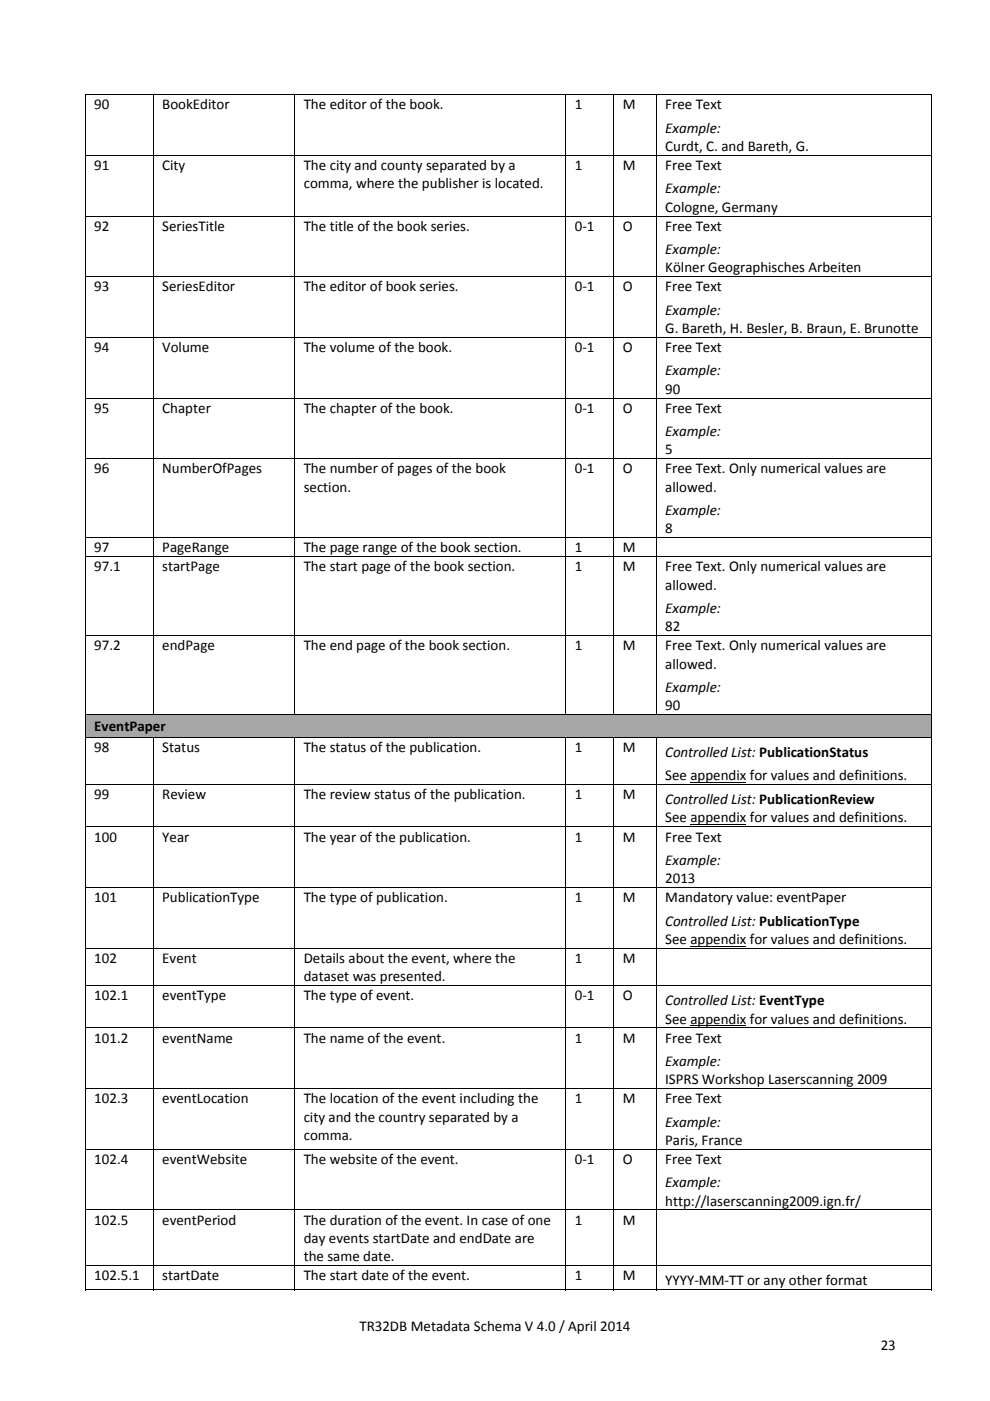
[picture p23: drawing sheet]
<svg xmlns="http://www.w3.org/2000/svg" width="210mm" height="297mm" viewBox="0 0 210 297" stroke-linecap="round" stroke-linejoin="round" font-family="sans-serif">
<defs><g id="words">
<g font-size="3.2">
<text x="20" y="23.2">90</text>
<text x="34.4" y="23.2">BookEditor</text>
<text x="64.4" y="23.2">The editor of the book.</text>
<text x="121.9" y="23.2">1</text>
<text x="132.1" y="23.2">M</text>
<text x="141.1" y="23.2">Free Text</text>
<text x="141.1" y="28.1">Example:</text>
<text x="141.1" y="32">Curdt, C. and Bareth, G.</text>
<text x="20" y="36.1">91</text>
<text x="34.4" y="36.1">City</text>
<text x="64.4" y="36.1">The city and county separated by a</text>
<text x="64.4" y="39.9">comma, where the publisher is located.</text>
<text x="121.9" y="36.1">1</text>
<text x="132.1" y="36.1">M</text>
<text x="141.1" y="36.1">Free Text</text>
<text x="141.1" y="41">Example:</text>
<text x="141.1" y="44.9">Cologne, Germany</text>
<text x="20" y="48.9">92</text>
<text x="34.4" y="48.9">SeriesTitle</text>
<text x="64.4" y="48.9">The title of the book series.</text>
<text x="121.9" y="48.9">0‐1</text>
<text x="132.1" y="48.9">O</text>
<text x="141.1" y="48.9">Free Text</text>
<text x="141.1" y="53.9">Example:</text>
<text x="141.1" y="57.7">Kölner Geographisches Arbeiten</text>
<text x="20" y="61.8">93</text>
<text x="34.4" y="61.8">SeriesEditor</text>
<text x="64.4" y="61.8">The editor of book series.</text>
<text x="121.9" y="61.8">0‐1</text>
<text x="132.1" y="61.8">O</text>
<text x="141.1" y="61.8">Free Text</text>
<text x="141.1" y="66.7">Example:</text>
<text x="141.1" y="70.6">G. Bareth, H. Besler, B. Braun, E. Brunotte</text>
<text x="20" y="74.7">94</text>
<text x="34.4" y="74.7">Volume</text>
<text x="64.4" y="74.7">The volume of the book.</text>
<text x="121.9" y="74.7">0‐1</text>
<text x="132.1" y="74.7">O</text>
<text x="141.1" y="74.7">Free Text</text>
<text x="141.1" y="79.6">Example:</text>
<text x="141.1" y="83.5">90</text>
<text x="20" y="87.5">95</text>
<text x="34.4" y="87.5">Chapter</text>
<text x="64.4" y="87.5">The chapter of the book.</text>
<text x="121.9" y="87.5">0‐1</text>
<text x="132.1" y="87.5">O</text>
<text x="141.1" y="87.5">Free Text</text>
<text x="141.1" y="92.5">Example:</text>
<text x="20" y="100.4">96</text>
<text x="34.4" y="100.4">NumberOfPages</text>
<text x="64.4" y="100.4">The number of pages of the book</text>
<text x="121.9" y="100.4">0‐1</text>
<text x="132.1" y="100.4">O</text>
<text x="141.1" y="96.3">5</text>
<text x="141.1" y="100.4">Free Text. Only numerical values are</text>
<text x="64.4" y="104.2">section.</text>
<text x="141.1" y="104.2">allowed.</text>
<text x="141.1" y="109.2">Example:</text>
<text x="141.1" y="113.1">8</text>
<text x="20" y="117.1">97</text>
<text x="34.4" y="117.1">PageRange</text>
<text x="64.4" y="117.1">The page range of the book section.</text>
<text x="121.9" y="117.1">1</text>
<text x="132.1" y="117.1">M</text>
<text x="20" y="121.2">97.1</text>
<text x="34.4" y="121.2">startPage</text>
<text x="64.4" y="121.2">The start page of the book section.</text>
<text x="121.9" y="121.2">1</text>
<text x="132.1" y="121.2">M</text>
<text x="141.1" y="121.2">Free Text. Only numerical values are</text>
<text x="141.1" y="125.1">allowed.</text>
<text x="141.1" y="130">Example:</text>
<text x="20" y="137.9">97.2</text>
<text x="34.4" y="137.9">endPage</text>
<text x="64.4" y="137.9">The end page of the book section.</text>
<text x="121.9" y="137.9">1</text>
<text x="132.1" y="137.9">M</text>
<text x="141.1" y="137.9">Free Text. Only numerical values are</text>
<text x="141.1" y="133.9">82</text>
<text x="141.1" y="141.8">allowed.</text>
<text x="141.1" y="146.7">Example:</text>
<text x="20" y="155">EventPaper</text>
<text x="141.1" y="150.6">90</text>
<text x="20" y="159.4">98</text>
<text x="34.4" y="159.4">Status</text>
<text x="64.4" y="159.4">The status of the publication.</text>
<text x="121.9" y="159.4">1</text>
<text x="132.1" y="159.4">M</text>
<text x="141.1" y="160.5">Controlled List: PublicationStatus</text>
<text x="141.1" y="165.4">See appendix for values and definitions.</text>
<text x="20" y="169.4">99</text>
<text x="34.4" y="169.4">Review</text>
<text x="64.4" y="169.4">The review status of the publication.</text>
<text x="121.9" y="169.4">1</text>
<text x="132.1" y="169.4">M</text>
<text x="141.1" y="170.5">Controlled List: PublicationReview</text>
<text x="20" y="178.4">100</text>
<text x="34.4" y="178.4">Year</text>
<text x="64.4" y="178.4">The year of the publication.</text>
<text x="121.9" y="178.4">1</text>
<text x="132.1" y="178.4">M</text>
<text x="141.1" y="178.4">Free Text</text>
<text x="141.1" y="174.4">See appendix for values and definitions.</text>
<text x="141.1" y="183.4">Example:</text>
<text x="20" y="191.3">101</text>
<text x="34.4" y="191.3">PublicationType</text>
<text x="64.4" y="191.3">The type of publication.</text>
<text x="121.9" y="191.3">1</text>
<text x="132.1" y="191.3">M</text>
<text x="141.1" y="191.3">Mandatory value: eventPaper</text>
<text x="141.1" y="187.2">2013</text>
<text x="141.1" y="196.2">Controlled List: PublicationType</text>
<text x="141.1" y="200.1">See appendix for values and definitions.</text>
<text x="20" y="204.2">102</text>
<text x="34.4" y="204.2">Event</text>
<text x="64.4" y="204.2">Details about the event, where the</text>
<text x="64.4" y="208">dataset was presented.</text>
<text x="121.9" y="204.2">1</text>
<text x="132.1" y="204.2">M</text>
<text x="20" y="212.1">102.1</text>
<text x="34.4" y="212.1">eventType</text>
<text x="64.4" y="212.1">The type of event.</text>
<text x="121.9" y="212.1">0‐1</text>
<text x="132.1" y="212.1">O</text>
<text x="141.1" y="213.1">Controlled List: EventType</text>
<text x="20" y="221.1">101.2</text>
<text x="34.4" y="221.1">eventName</text>
<text x="64.4" y="221.1">The name of the event.</text>
<text x="121.9" y="221.1">1</text>
<text x="132.1" y="221.1">M</text>
<text x="141.1" y="221.1">Free Text</text>
<text x="141.1" y="217">See appendix for values and definitions.</text>
<text x="141.1" y="226">Example:</text>
<text x="20" y="233.9">102.3</text>
<text x="34.4" y="233.9">eventLocation</text>
<text x="64.4" y="233.9">The location of the event including the</text>
<text x="121.9" y="233.9">1</text>
<text x="132.1" y="233.9">M</text>
<text x="141.1" y="233.9">Free Text</text>
<text x="141.1" y="229.9">ISPRS Workshop Laserscanning 2009</text>
<text x="64.4" y="237.8">city and the country separated by a</text>
<text x="141.1" y="238.9">Example:</text>
<text x="64.4" y="241.7">comma.</text>
<text x="141.1" y="242.7">Paris, France</text>
<text x="20" y="246.8">102.4</text>
<text x="34.4" y="246.8">eventWebsite</text>
<text x="64.4" y="246.8">The website of the event.</text>
<text x="121.9" y="246.8">0‐1</text>
<text x="132.1" y="246.8">O</text>
<text x="141.1" y="246.8">Free Text</text>
<text x="141.1" y="251.7">Example:</text>
<text x="141.1" y="255.6">http://laserscanning2009.ign.fr/</text>
<text x="20" y="259.7">102.5</text>
<text x="34.4" y="259.7">eventPeriod</text>
<text x="64.4" y="259.7">The duration of the event. In case of one</text>
<text x="64.4" y="263.5">day events startDate and endDate are</text>
<text x="121.9" y="259.7">1</text>
<text x="132.1" y="259.7">M</text>
<text x="64.4" y="267.4">the same date.</text>
<text x="20" y="271.5">102.5.1</text>
<text x="34.4" y="271.5">startDate</text>
<text x="64.4" y="271.5">The start date of the event.</text>
<text x="121.9" y="271.5">1</text>
<text x="132.1" y="271.5">M</text>
<text x="141.1" y="272.5">YYYY‐MM‐TT or any other format</text>
<text x="76.2" y="282.3">TR32DB Metadata Schema V 4.0 / April 2014</text>
<text x="186.8" y="286.2">23</text>
</g>
</g></defs>
<path d="M18 20h.2v.2h-.2zM197.5 20h.1v.2h-.1zM197.5 32.9h.1v.1h-.1zM197.5 45.7h.1v.2h-.1zM197.5 58.6h.1v.2h-.1zM197.5 71.5h.1v.1h-.1zM197.5 84.3h.1v.2h-.1zM197.5 97.2h.1v.1h-.1zM197.5 113.9h.1v.2h-.1zM197.5 118h.1v.1h-.1zM197.5 134.7h.1v.2h-.1z" fill="#000"/>
<g fill="none" stroke="#000" stroke-width=".21">
<path d="M18 20.1h179.5M18 33h179.5M18.1 20.2v12.7M18.1 33v12.7M32.5 20.2v12.7M32.5 33v12.7M62.5 20.2v12.7M62.5 33v12.7M120 20.2v12.7M120 33v12.7M130.2 20.2v12.7M130.2 33v12.7"/>
<path d="M139.2 20.2v12.7M139.2 33v12.7M197.5 20.2v12.7M197.5 33v12.7M18 58.7h179.5M18.1 45.9v12.7M18.1 58.8v12.7M32.5 45.9v12.7M32.5 58.8v12.7M62.5 45.9v12.7M62.5 58.8v12.7M120 45.9v12.7"/>
<path d="M120 58.8v12.7M130.2 45.9v12.7M130.2 58.8v12.7M139.2 45.9v12.7M139.2 58.8v12.7M197.5 45.8h-179.5M197.5 45.9v12.7M197.5 58.8v12.7M18 71.5h179.5M18.1 71.6v12.7M32.5 71.6v12.7M62.5 71.6v12.7"/>
<path d="M120 71.6v12.7M130.2 71.6v12.7M139.2 71.6v12.7M197.5 71.6v12.7M18 97.3h179.5M18.1 84.5v12.7M18.1 97.3v16.6M32.5 84.5v12.7M32.5 97.3v16.6M62.5 84.5v12.7M62.5 97.3v16.6M120 84.5v12.7"/>
<path d="M120 97.3v16.6M130.2 84.5v12.7M130.2 97.3v16.6M139.2 84.5v12.7M139.2 97.3v16.6M197.5 84.4h-179.5M197.5 84.5v12.7M197.5 97.3v16.6M18 118h179.5M18.1 114.1v3.9M18.1 118.1v16.6M32.5 114.1v3.9"/>
<path d="M32.5 118.1v16.6M62.5 114.1v3.9M62.5 118.1v16.6M120 114.1v3.9M120 118.1v16.6M130.2 114.1v3.9M130.2 118.1v16.6M139.2 114.1v3.9M139.2 118.1v16.6M197.5 114h-179.5M197.5 114.1v3.9M197.5 118.1v16.6"/>
<path d="M18.1 134.9v16.5M32.5 134.9v16.5M62.5 134.9v16.5M120 134.9v16.5M130.2 134.9v16.5M139.2 134.9v16.5M197.5 134.8h-179.5M197.5 134.9v16.5"/>
</g>
<g fill="#a6a6a6">
<path d="M18.2 151.6h179.2v4.6h-179.2z"/>
<path d="M20 151.6h175.6v4.6h-175.6z"/>
</g>
<g fill="none" stroke="#000" stroke-width=".21">
<path d="M18.1 151.6v4.6M18.1 156.4v9.8M32.5 156.4v9.8M62.5 156.4v9.8M120 156.4v9.8M130.2 156.4v9.8M139.2 156.4v9.8M197.5 151.5h-179.5M197.5 156.3h-179.5M197.5 151.6v4.6M197.5 156.4v9.8M18.1 166.4v8.8"/>
<path d="M18.1 175.4v12.7M32.5 166.4v8.8M32.5 175.4v12.7M62.5 166.4v8.8M62.5 175.4v12.7M120 166.4v8.8M120 175.4v12.7M130.2 166.4v8.8M130.2 175.4v12.7M139.2 166.4v8.8M139.2 175.4v12.7M146.5 165.9h11.8"/>
<path d="M146.5 174.8h11.8M197.5 166.3h-179.5M197.5 175.3h-179.5M197.5 166.4v8.8M197.5 175.4v12.7M18.1 188.3v12.7M32.5 188.3v12.7M62.5 188.3v12.7M120 188.3v12.7M130.2 188.3v12.7M139.2 188.3v12.7M197.5 188.2h-179.5"/>
<path d="M197.5 188.3v12.7M18 201h179.5M18 209h179.5M18 218h179.5M18.1 201.1v7.8M18.1 209v8.9M18.1 218v12.7M32.5 201.1v7.8M32.5 209v8.9M32.5 218v12.7M62.5 201.1v7.8M62.5 209v8.9"/>
<path d="M62.5 218v12.7M120 201.1v7.8M120 209v8.9M120 218v12.7M130.2 201.1v7.8M130.2 209v8.9M130.2 218v12.7M139.2 201.1v7.8M139.2 209v8.9M139.2 218v12.7M146.5 200.6h11.8M146.5 217.5h11.8"/>
<path d="M197.5 201.1v7.8M197.5 209v8.9M197.5 218v12.7M18 230.8h179.5M18.1 230.9v12.7M32.5 230.9v12.7M62.5 230.9v12.7M120 230.9v12.7M130.2 230.9v12.7M139.2 230.9v12.7M197.5 230.9v12.7M18 256.5h179.5"/>
<path d="M18.1 243.8v12.7M18.1 256.6v11.6M32.5 243.8v12.7M32.5 256.6v11.6M62.5 243.8v12.7M62.5 256.6v11.6M120 243.8v12.7M120 256.6v11.6M130.2 243.8v12.7M130.2 256.6v11.6M139.2 243.8v12.7M139.2 256.6v11.6"/>
<path d="M197.5 243.7h-179.5M197.5 243.8v12.7M197.5 256.6v11.6M18 273.5h14.4M18.1 268.4v5.1M32.5 268.4v5.1M32.6 273.5h29.8M62.5 268.4v5.1M62.6 273.5h57.3M120 268.4v5.1M120.1 273.5h10M130.2 268.4v5.1"/>
<path d="M130.3 273.5h8.8M139.2 268.4v5.1M139.3 273.5h58.2M197.5 268.3h-179.5M197.5 268.4v5.1"/>
</g>
<g fill="#000">
<path d="M197.5 151.4h.1v.2h-.1zM197.5 156.2h.1v.2h-.1zM197.5 166.2h.1v.2h-.1zM197.5 175.2h.1v.2h-.1zM197.5 188.1h.1v.2h-.1zM197.5 201h.1v.1h-.1zM197.5 208.9h.1v.1h-.1zM197.5 217.9h.1v.1h-.1zM197.5 230.7h.1v.2h-.1zM197.5 243.6h.1v.2h-.1zM197.5 256.5h.1v.1h-.1zM197.5 268.2h.1v.2h-.1z"/>
<path d="M197.5 273.4h.1v.1h-.1z"/>
</g>
<use href="#words"/>
</svg>
